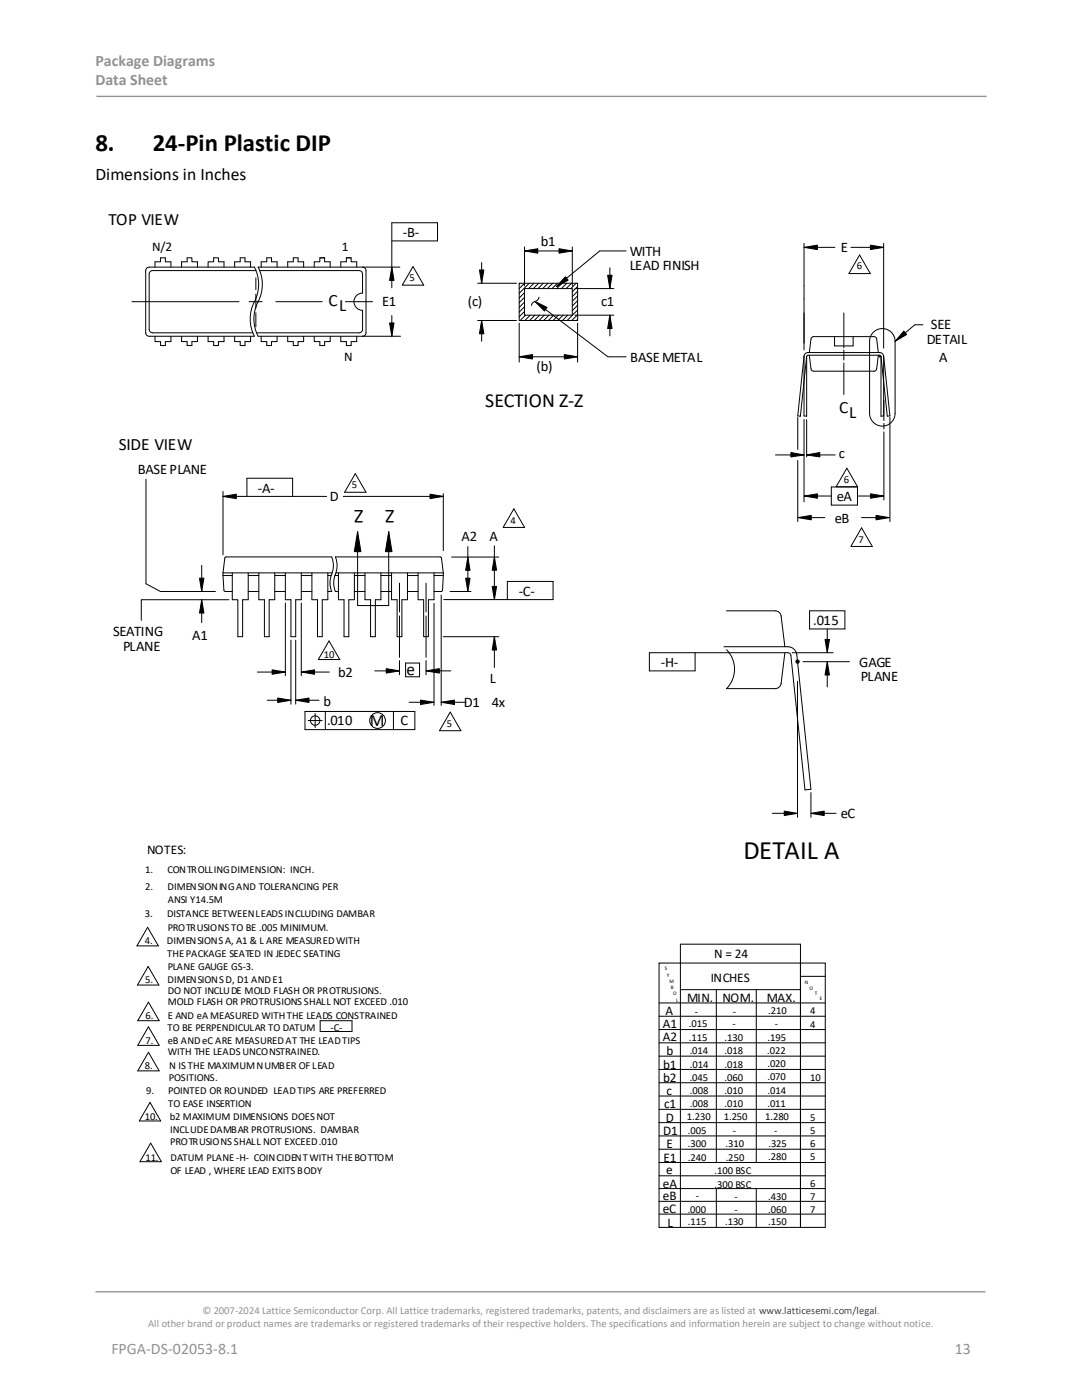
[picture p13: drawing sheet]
<svg xmlns="http://www.w3.org/2000/svg" width="216mm" height="279mm" viewBox="0 0 216 279" stroke-linecap="round" stroke-linejoin="round" font-family="sans-serif">
<defs><g id="words">
<text font-size="5.3" x="148.3" y="171.5">DETAIL A</text>
<g font-size="5">
<text x="19" y="30.1">8.</text>
<text x="30.5" y="30.1">24-Pin Plastic DIP</text>
</g>
<g font-size="4">
<text x="96.8" y="81.3">SECTION Z-Z</text>
<text x="72.5" y="101.8" transform="rotate(-180 72.5 101.8)">Z</text>
<text x="78.7" y="101.8" transform="rotate(-180 78.7 101.8)">Z</text>
</g>
<g font-size="3.5">
<text x="19" y="35.9">Dimensions in Inches</text>
<text x="65.5" y="61.2">C</text>
<text x="67.7" y="62.2">L</text>
<text x="169.5" y="83.4">L</text>
<text x="23.7" y="89.9">SIDE VIEW</text>
</g>
<g font-size="3.4">
<text x="21.6" y="44.8">TOP VIEW</text>
<text x="167.5" y="82.4">C</text>
<text x="81.1" y="134.6">e</text>
<text x="73.8" y="144.9">M</text>
</g>
<g font-size="3.2" fill="#919195">
<text x="19" y="13.2">Package Diagrams</text>
<text x="19" y="17.1">Data Sheet</text>
<text x="22.2" y="270.2">FPGA-DS-02053-8.1</text>
<text x="190.5" y="270.2">13</text>
</g>
<g font-size="2.9">
<text x="80.4" y="47.3">-B-</text>
<text x="107.9" y="49.1">b1</text>
<text x="125.7" y="51.1">WITH</text>
<text x="125.7" y="54">LEAD FINISH</text>
<text x="167.8" y="50.3">E</text>
<text x="76.2" y="61.2">E1</text>
<text x="93.3" y="61.2">(c)</text>
<text x="119.9" y="61.2">c1</text>
<text x="185.7" y="65.6">SEE</text>
<text x="184.9" y="68.6">DETAIL</text>
<text x="107.1" y="74">(b)</text>
<text x="125.8" y="72.2">BASE METAL</text>
<text x="187.4" y="72.2">A</text>
<text x="27.5" y="94.5">BASE PLANE</text>
<text x="167.4" y="91.5">c</text>
<text x="51.5" y="98.3">-A-</text>
<text x="65.8" y="100">D</text>
<text x="167" y="99.9">eA</text>
<text x="92.1" y="107.9">A2</text>
<text x="97.7" y="107.9">A</text>
<text x="166.6" y="104.3">eB</text>
<text x="103.5" y="119">-C-</text>
<text x="162.3" y="124.6">.015</text>
<text x="22.6" y="127">SEATING</text>
<text x="24.6" y="129.8">PLANE</text>
<text x="38.4" y="127.8">A1</text>
<text x="67.5" y="135.1">b2</text>
<text x="97.8" y="136.3">L</text>
<text x="131.9" y="133.2">-H-</text>
<text x="171.4" y="133.1">GAGE</text>
<text x="171.7" y="135.9">PLANE</text>
<text x="64.6" y="140.9">b</text>
<text x="92.6" y="141.2">D1</text>
<text x="98.1" y="141.2">4x</text>
<text x="65.3" y="144.8">.010</text>
<text x="79.9" y="144.7">C</text>
<text x="167.8" y="163.2">eC</text>
</g>
<g font-size="2.6">
<text x="30.4" y="50.2">N/2</text>
<text x="68.2" y="50.2">1</text>
<text x="68.7" y="72">N</text>
<text x="29.3" y="170.5">NOTES:</text>
<text x="142.5" y="191.3">N = 24</text>
<text x="141.8" y="196">INCHES</text>
<text x="132.8" y="202.5">A</text>
<text x="137.1" y="200">MIN.</text>
<text x="144.2" y="200">NOM.</text>
<text x="153" y="200">MAX.</text>
<text x="132.3" y="207.8">A2</text>
<text x="132.3" y="205.1">A1</text>
<text x="132.3" y="213.3">b1</text>
<text x="132.3" y="215.9">b2</text>
<text x="133" y="210.6">b</text>
<text x="132.5" y="221.1">c1</text>
<text x="133" y="218.6">c</text>
<text x="132.3" y="226.5">D1</text>
<text x="132.9" y="223.9">D</text>
<text x="132.4" y="231.9">E1</text>
<text x="133" y="229.2">E</text>
<text x="132.3" y="239.6">eB</text>
<text x="132.3" y="237">eA</text>
<text x="132.9" y="234.2">e</text>
<text x="132.2" y="242.1">eC</text>
<text x="133.2" y="244.8">L</text>
</g>
<g font-size="2.1">
<text x="170.9" y="53.8">6</text>
<text x="81.7" y="56.1">5</text>
<text x="70.2" y="97.5">5</text>
<text x="168.4" y="96.4">6</text>
<text x="101.9" y="104.5">4</text>
<text x="171.3" y="108.3">7</text>
<text x="64.7" y="131.3">10</text>
<text x="89.1" y="145.1">5</text>
<text x="29" y="177.7">2.</text>
<text x="29" y="174.2">1.</text>
<text x="33.4" y="177.7">DIMENSIONING AND TOLERANCING PER</text>
<text x="33.4" y="174.2">CONTROLLING DIMENSION: INCH.</text>
<text x="28.9" y="183">3.</text>
<text x="33.3" y="183">DISTANCE BETWEEN LEADS INCLUDING DAMBAR</text>
<text x="33.5" y="185.8">PROTRUSIONS TO BE .005 MINIMUM.</text>
<text x="33.5" y="180.2">ANSI Y14.5M</text>
<text x="28.9" y="188.4">4.</text>
<text x="33.3" y="188.4">DIMENSIONS A, A1 &amp; L ARE MEASURED WITH</text>
<text x="33.4" y="191">THE PACKAGE SEATED IN JEDEC SEATING</text>
<text x="29" y="196.2">5.</text>
<text x="33.4" y="196.2">DIMENSIONS D, D1 AND E1</text>
<text x="33.5" y="193.6">PLANE GAUGE GS-3.</text>
<text x="29" y="203.3">6.</text>
<text x="33.5" y="200.6">MOLD FLASH OR PROTRUSIONS SHALL NOT EXCEED .010</text>
<text x="33.5" y="198.4">DO NOT INCLUDE MOLD FLASH OR PROTRUSIONS.</text>
<text x="33.5" y="203.3">E AND eA MEASURED WITH THE LEADS CONSTRAINED</text>
<text x="138.7" y="202.5">-</text>
<text x="146.2" y="202.5">-</text>
<text x="153.3" y="202.3">.210</text>
<text x="161.7" y="202.4">4</text>
<text x="29" y="208.3">7.</text>
<text x="33.4" y="205.7">TO BE PERPENDICULAR TO DATUM</text>
<text x="33.5" y="208.3">eB AND eC ARE MEASURED AT THE LEAD TIPS</text>
<text x="65.9" y="205.7">-C-</text>
<text x="137.5" y="207.7">.115</text>
<text x="137.5" y="205">.015</text>
<text x="144.6" y="207.7">.130</text>
<text x="146.2" y="204.9">-</text>
<text x="153.1" y="207.7">.195</text>
<text x="154.6" y="204.9">-</text>
<text x="161.7" y="205.1">4</text>
<text x="28.9" y="213.3">8.</text>
<text x="33.5" y="210.6">WITH THE LEADS UNCONSTRAINED.</text>
<text x="33.7" y="215.7">POSITIONS.</text>
<text x="33.8" y="213.3">N IS THE MAXIMUM NUMBER OF LEAD</text>
<text x="137.6" y="210.3">.014</text>
<text x="137.6" y="215.8">.045</text>
<text x="137.6" y="213.1">.014</text>
<text x="144.6" y="210.3">.018</text>
<text x="144.6" y="215.8">.060</text>
<text x="144.6" y="213.1">.018</text>
<text x="153.1" y="210.3">.022</text>
<text x="153.1" y="212.9">.020</text>
<text x="153.1" y="215.6">.070</text>
<text x="161.7" y="215.7">10</text>
<text x="29.2" y="218.3">9.</text>
<text x="33.5" y="220.9">TO EASE INSERTION</text>
<text x="33.6" y="218.3">POINTED OR ROUNDED LEAD TIPS ARE PREFERRED</text>
<text x="137.6" y="218.3">.008</text>
<text x="137.6" y="221">.008</text>
<text x="144.6" y="218.3">.010</text>
<text x="144.6" y="221">.010</text>
<text x="153.1" y="220.9">.011</text>
<text x="153.1" y="218.2">.014</text>
<text x="28.9" y="223.5">10.</text>
<text x="33.9" y="223.5">b2 MAXIMUM DIMENSIONS DOES NOT</text>
<text x="34" y="226.1">INCLUDE DAMBAR PROTRUSIONS. DAMBAR</text>
<text x="137.1" y="223.6">1.230</text>
<text x="137.2" y="226.2">.005</text>
<text x="144.4" y="223.6">1.250</text>
<text x="146.2" y="226.2">-</text>
<text x="152.7" y="223.6">1.280</text>
<text x="154.5" y="226.2">-</text>
<text x="161.7" y="223.7">5</text>
<text x="161.7" y="226.3">5</text>
<text x="29" y="231.7">11.</text>
<text x="33.9" y="228.6">PROTRUSIONS SHALL NOT EXCEED.010</text>
<text x="34" y="231.7">DATUM PLANE -H- COINCIDENT WITH THE BOTTOM</text>
<text x="137.2" y="229">.300</text>
<text x="137.3" y="231.7">.240</text>
<text x="144.8" y="228.9">.310</text>
<text x="144.8" y="231.7">.250</text>
<text x="153.3" y="231.5">.280</text>
<text x="153.3" y="228.9">.325</text>
<text x="161.7" y="229">6</text>
<text x="161.7" y="231.6">5</text>
<text x="34" y="234.2">OF LEAD , WHERE LEAD EXITS BODY</text>
<text x="138.9" y="239.3">-</text>
<text x="142.6" y="237">.300 BSC</text>
<text x="142.6" y="234.3">.100 BSC</text>
<text x="146.5" y="239.5">-</text>
<text x="153.3" y="239.5">.430</text>
<text x="161.7" y="239.4">7</text>
<text x="161.7" y="236.9">6</text>
<text x="137.2" y="242">.000</text>
<text x="137.2" y="244.6">.115</text>
<text x="144.7" y="244.5">.130</text>
<text x="146.5" y="242.1">-</text>
<text x="153.3" y="242">.060</text>
<text x="153.3" y="244.5">.150</text>
<text x="161.7" y="242">7</text>
</g>
<g font-size="2.1" fill="#919195">
<text x="40.4" y="262.3">© 2007-2024 Lattice Semiconductor Corp. All Lattice trademarks, registered trademarks, patents, and disclaimers are as listed at www.latticesemi.com/legal.</text>
<text x="29.6" y="264.9">All other brand or product names are trademarks or registered trademarks of their respective holders. The specifications and information herein are subject to change without notice.</text>
</g>
<g font-size="1.1">
<text x="132.7" y="193.5">S</text>
<text x="133.1" y="194.9">Y</text>
<text x="133.6" y="196.1">M</text>
<text x="133.9" y="197.3">B</text>
<text x="160.6" y="196.5">N</text>
<text x="161.5" y="197.5">O</text>
<text x="134.3" y="198.6">O</text>
<text x="134.9" y="199.9">L</text>
<text x="162.6" y="198.6">T</text>
<text x="163.6" y="199.6">E</text>
</g>
</g></defs>
<path d="M19.2 19.2h177.6M19 257.8h177.6" fill="none" stroke="#919195" stroke-width=".26"/>
<g fill="none" stroke="#000" stroke-width=".2">
<path d="M29.1 54a.69 .69 0 0 1 .7-.7h21a7.8 7.8 0 0 1-.4 7.6 7.5 7.5 0 0 0 .4 6.2h-21a.69 .69 0 0 1-.7-.7v-12.4M30.9 53.3v-1h1.1v-.8h1v.8h1.1v1M36.2 53.3v-1h1.1v-.8h1v.8h1.1v1M41.5 53.3v-1h1.1v-.8h1v.8h1.1v1M46.8 53.3v-1h1.1v-.8h1v.8h1.1v1M51.1 55.5v2.3M51.1 58.7v2.8M51.1 54h-20.6a.69 .69 0 0 0-.7 .7v11a.69 .69 0 0 0 .7 .7h19.9M51.8 54h19.9a.69 .69 0 0 1 .6 .7v3.8a1.72 1.72 0 0 0-1.7 1.7 1.72 1.72 0 0 0 1.7 1.7v3.8a.69 .69 0 0 1-.6 .7h-20.5M52.1 53.3v-1h1.1v-.8h1v.8h1.1v1M57.4 53.3v-1h1.1v-.8h1v.8h1.1v1M63.8 51.5h1"/>
<path d="M64.8 51.5h-1v.8h-1.1v1M64.8 51.5v.8h1.1v1M69.1 51.5h1v.8h1.1v1M69.1 51.5v.8h-1.1v1M69.1 51.5h1M72.3 53.3a.69 .69 0 0 1 .7 .7v12.4M78.2 53.3l.4 2.7h-.9zM78.2 48.1h9.1v-3.6h-9.1v12.9M79.8 53.3h-28.3a7.8 7.8 0 0 1-.3 7.6 7.5 7.5 0 0 0 .3 6.2h28.4M82.4 53.2l2.2 3.7h-4.3zM95.3 56.5h7.8M95.7 53.9h.8l-.4 2.6z"/>
<path d="M96.1 52.4v4.1M103.6 56.5h11.7v7.5h-11.7zM103.7 56.5l-.1 .2M104.7 57.6h9.5v5.3h-9.5zM104.7 49.3v7.8M104.7 59.3l-1.1 1.1M104.7 58.4l-1.1 1.1M104.7 50.1l2.6-.5v.9zM104.7 56.5l-1.1 1.1M105.6 56.5l-2 2M105.9 50.1h8.3M106.5 56.5l-1 1.1"/>
<path d="M107.5 56.5l-1.1 1.1M107.5 59.3a1.05 1.05 0 0 1-.7 .9M108.4 56.5l-1.1 1.1M109.3 56.5l-1 1.1M110.3 56.5l-1.1 1.1M111.2 56.5l-1 1.1M111.5 49.6l2.7 .5-2.7 .4zM112.2 56.5l-1.1 1.1M112.8 55.2l.6 .7-2.4 1.3zM113.1 56.5l-1.1 1.1M114 56.5l-1 1.1M114.2 49.3v7.8"/>
<path d="M114.7 57.6h7.8M115 56.5l-1.1 1.1M115.3 57.2l-1.1 1M115.3 58.1l-1.1 1.1M115.3 59.1l-1.1 1M115.3 60l-1.1 1.1M121.2 54.9h.9l-.4 2.7zM121.7 53.5v4.1M124.9 50.1h-5.2l-8.7 7.1M160.4 49.4l2.7-.5v.9zM160.4 48.6v21.2M161.7 49.4h4.9"/>
<path d="M169.4 54.6h4.3l-2.2-3.7-2.1 3.7M169.8 49.4h5.1M173.7 48.9l2.6 .5-2.6 .4zM176.3 48.6v20.9M26.3 60.2h21.4M30.9 67.1v1.1h1.1v.8h1v-.8h1.1v-1.1M36.2 67.1v1.1h1.1v.8h1v-.8h1.1v-1.1M41.5 67.1v1.1h1.1v.8h1v-.8h1.1v-1.1M46.8 67.1v1.1h1.1v.8h1v-.8h1.1v-1.1M49.7 60.2h2.6M51.1 62.4v2.8M52.1 67.1v1.1h1.1v.8h1v-.8h1.1v-1.1"/>
<path d="M55 60.2h9.3M57.4 67.1v1.1h1.1v.8h1v-.8h1.1v-1.1M62.7 67.1v1.1h1.1v.8h1v-.8h1.1v-1.1M68 67.1v1.1h1.1v.8h1v-.8h1.1v-1.1M68.9 60.2h5.4M73 66.4a.69 .69 0 0 1-.7 .7M77.7 64.5h.9l-.4 2.6zM78.2 63v4.1M95.3 64h7.8M96.1 64l.4 2.6h-.8zM96.1 64v4.1M103.6 71.2h11.7"/>
<path d="M103.6 71.2l2.6-.4v.8zM103.6 64.5v7.8M104.7 62.2l-1.1 1M104.7 61.2l-1.1 1.1M104.7 60.3l-1.1 1M104.9 62.9l-1.1 1.1M105.8 62.9l-1.1 1.1M106.7 62.9l-1 1.1M106.7 60.2l2.5 1.1-.6 .8zM106.8 60.2a.91 .91 0 0 0-.7 .8M106.8 60.2l14.5 11h3.6M107.7 62.9l-1.1 1.1"/>
<path d="M108.6 62.9l-1.1 1.1M109.5 62.9l-1 1.1M110.5 62.9l-1.1 1.1M111.4 62.9l-1 1.1M112.4 62.9l-1.1 1.1M112.6 70.8l2.7 .4-2.7 .4zM113.3 62.9l-1.1 1.1M114.7 62.9h7.8M115.3 64.5v7.8M115.3 60.9l-1.1 1.1M115.3 61.9l-2.1 2.1M115.3 62.8l-1.2 1.2"/>
<path d="M115.3 63.7l-.3 .3M121.7 62.9l.4 2.7h-.9zM121.7 62.9v4.1M160.4 71.1v11.9l.6 .1v-12M160.4 71.1l-1.2 11.9 .5 .1 1.3-12M161 71.1l.2-.2h14.3l.3 .2M161.2 70.4a.79 .79 0 0 0-.8 .7M161.2 70.4h14.3M161.5 70.4l.3-2.8 .3-.4h.3h12h.3l.2 .4 .4 2.8M161.5 70.9l.3 2.7 .3 .4 .3 .1h12l.3-.1 .2-.4 .4-2.7M166.5 67.2v1.8h3.7v-1.8M168.4 62.5v6.9"/>
<path d="M168.4 69.9v2M168.4 72.4v6.3M174.5 66.1a2.55 2.55 0 0 1 2.7-.3 2.55 2.55 0 0 1 1.4 2.3v14.4a2.55 2.55 0 0 1-2.5 2.5 2.55 2.55 0 0 1-2.6-2.5v-14.4a2.55 2.55 0 0 1 1-2zM175.4 71.2h.3M175.5 70.4a.79 .79 0 0 1 .8 .7M175.5 71v.3M176.3 71.1v11.9l-.5 .1v-12M176.3 71.1l1.3 11.9-.6 .1-1.2-12M176.4 79.8v4.1M180.4 66.1l.5 .7-2.3 1.3zM184.2 64.8h-1.7l-2.7 2.3M29.1 95.6v20.9l2.9 1.5h11"/>
<path d="M44.5 99.1l2.6-.5v.9zM44.5 99.1h20.7M44.5 98.1v12.6M58.4 95.4h-9.1v3.7M58.4 95.4v3.7M68.5 99.1h20M70.9 94.5l2.1 3.7h-4.2zM85.8 98.6l2.7 .5-2.7 .4zM88.5 98.5v11.4M154.7 90.8h5.7M157.8 90.3l2.7 .5-2.7 .4zM159.2 83.3v6.4"/>
<path d="M159.2 91.9v12.2M160.4 83.7v16.5M160.5 99l2.6-.4v.8zM160.9 90.8l2.7-.5v.9zM161 83.8v7.4M161 90.8h5.7M162.3 99h3.6M165.9 97.2h5.2v3.6h-5.2zM169 93.4l2.1 3.7h-4.3zM171.1 99h3.7M173.7 98.6l2.7 .4-2.7 .4zM176.4 84.5v1.1"/>
<path d="M176.4 86.2v13.6M177.6 83.3v20.8M39.8 115.4h.9l-.5 2.6zM40.2 119.7l.5 2.6h-.9zM40.2 112.8v5.2M40.2 119.7v4.6M44.5 114.9l.3 3.1h1.6M44.5 114.3l.4-2.9 .2-.3h21.1a4.9 4.9 0 0 1-.2 4.1 4.5 4.5 0 0 0 .2 2.8h-.8M44.5 114.3v.6M44.5 114.3h21.8M44.5 114.9h1.9M45.7 119.7h-17.5v4.1"/>
<path d="M46.4 114.3v5.4h1.1v7.4h.9v-7.4h1.1v-5.4M49.5 118h2.1M49.5 114.9h2.1M51.6 114.3v5.4h1.2v7.4h.9v-7.4h1.1v-5.4M54.8 118h2.1M54.8 114.9h2.1M56.9 114.3v5.4h1.2v7.4h.9v-7.4h1.1v-5.4M60.1 118h2.1M60.1 114.9h2.1M62.2 114.3v5.4h1.2v7.4h.9v-7.4h1.1v-5.4M65.4 114.9h.7M66.8 114.9h.7"/>
<path d="M67 114.3h21.5M67.5 114.3v5.4h1.1v7.4h1v-7.4h1.1v-5.4M70.7 118h2.1M70.7 114.9h2.1M71.4 106.1l.6 4h-1.3zM71.4 106.1v14.8h6.2v-14.8M72.8 114.3v5.4h1.1v7.4h1v-7.4h1.1v-5.4M76 118h2.1M76 114.9h2.1M77.6 106.1l.6 4h-1.3zM78.1 114.3v5.4h1.1v7.4h1v-7.4h1.1v-5.4M79.7 116.4v5.7"/>
<path d="M81.3 118h2.1M81.3 114.9h2.1M83.4 114.3v5.4h1.1v7.4h1v-7.4h1.1v-5.4M85 116.4v5.7M86.6 114.9h1.9M88 118.8v22M88.5 114.3l-.4-2.9-.3-.3h-20.9a4.9 4.9 0 0 1-.2 4.1 4.5 4.5 0 0 0 .2 2.8h.6M88.5 114.9l-.3 3.1h-1.6M88.5 114.3v.6M88.5 119.7h21.9v-3.7h-9.2v3.7M89.8 118h4.2M90.1 111.2h9.4"/>
<path d="M92.9 115.4h.9l-.4 2.6zM93.4 111.2l.4 2.6h-.9zM93.4 109.1v7M98.2 117h.9l-.5 2.7zM98.6 111.1l.5 2.7h-.9zM98.6 108.9v9.2M102.5 101.6l2.2 3.7h-4.3zM159.2 103.3l2.7-.4v.8zM160.7 103.3h3.9M171.9 103.3h4.4M171.9 105.3l2.2 3.8h-4.3zM174.8 102.9l2.7 .4-2.7 .4z"/>
<path d="M51.4 134.1h5.5M53.3 139.7h4.8M54.3 133.7l2.6 .4-2.6 .5zM55.4 139.3l2.7 .4-2.7 .5zM56.9 120.4v14.4M58.1 127.8v12.7M59 127.8v12.7M59 139.7h4.7M59 139.7l2.7-.4v.9zM60.1 120.4v14.4M60.1 134.1h5.6M60.1 134.1l2.7-.4v.9z"/>
<path d="M65.7 127.9l2.1 3.7h-4.3zM74.8 133.9h4.9M77.1 133.4l2.6 .5-2.6 .4zM79.7 122.9v8.3M79.7 131.8v2.9M80.9 132.3h2.8v2.8h-2.8zM83.9 139.7l2.7 .5-2.7 .4zM85 133.9l2.7-.5v.9zM85 122.9v8.3M85 131.8v2.9M85 133.9h5M86.6 120.4v20.4"/>
<path d="M88.5 127.1h11M98.6 127.1l.5 2.6h-.9zM98.6 127.1v6.1M138.7 130.3v3.6h-9.1v-3.6h27.6l.5 .2 .1 .3M144.5 129.1h12.7a1.79 1.79 0 0 1 1.8 1.6l2.8 26.8-1.2 .1-2.8-26.8M145 129.7a5.5 5.5 0 0 1 0 7.7h9.7a1.19 1.19 0 0 0 1.2-1l.7-6.1M145 121.9h9.7a1.19 1.19 0 0 1 1.2 1.1l.7 6.1M158.1 130.3h8.1M159.2 132h.1M159.1 136v27.1M160.2 132.1h9.3M161.5 121.9h7.1v3.6h-7.1z"/>
<path d="M164.6 127.6h.9l-.4 2.7zM165.1 132.1l.4 2.6h-.9zM165.1 125.5v3.6M165.1 133.2v3.9M60.9 142h21.9v3.6h-21.9zM61.5 143.8h2.8M62.9 142.4v2.8M64.9 142v3.6M78.5 142v3.6M81.6 140.2h5M88 140.2h5M88 140.2l2.7-.5v.9z"/>
<path d="M89.8 142.1l2.2 3.7h-4.3zM161.8 158.2v4.9M154.1 162.3h3.8M156.5 161.9l2.6 .4-2.6 .5zM161.8 162.3l2.7-.4v.9zM163 162.3h3.8M29.5 185.1l2.1 3.7h-4.3zM29.6 192.9l2.1 3.7h-4.3zM29.6 200l2.2 3.7h-4.3zM131.5 192.2h33.2v52.8h-33.2zM135.8 197.5h23.9M142.9 197.5v34.5"/>
<path d="M150.9 197.5v34.5M159.7 194.9h5M29.6 204.9l2.2 3.7h-4.3zM29.6 210l2.2 3.7h-4.3zM63.9 203.7h6.3v2.2h-6.3zM131.5 218.7h33.2M131.5 200.2h33.2M131.5 202.8h33.2M131.5 205.5h33.2M131.5 208.1h33.2M131.5 210.8h33.2M131.5 213.4h33.2"/>
<path d="M131.5 216.1h33.2M29.9 220l2.2 3.7h-4.3zM30.1 228.1l2.1 3.7h-4.3zM131.5 237.2h33.2M131.5 239.8h33.2M131.5 224h33.2M131.5 226.7h33.2M131.5 229.4h33.2M131.5 232h33.2M131.5 234.7h33.2M131.5 221.4h33.2M142.9 237.2v7.8"/>
<path d="M150.9 237.2v7.8M131.5 242.3h33.2M135.8 245v-56.6h23.9v56.6"/>
<circle cx="159.1" cy="132" r=".32"/>
<circle cx="159.1" cy="132" r=".19"/>
<circle cx="159.1" cy="132" r=".13"/>
<circle cx="159.1" cy="132" r=".26"/>
<circle cx="159.1" cy="132" r=".08"/>
<circle cx="62.9" cy="143.8" r=".94"/>
<circle cx="75.3" cy="143.8" r="1.57"/>
</g>
<g fill="#000">
<path d="M78.2 53.3l.4 2.7h-.9zM95.7 53.9h.8l-.4 2.6zM104.7 50.1l2.6-.5v.9zM111.5 49.6l2.7 .5-2.7 .4zM112.8 55.2l.6 .7-2.4 1.3zM121.2 54.9h.9l-.4 2.7zM160.4 49.4l2.7-.5v.9zM173.7 48.9l2.6 .5-2.6 .4zM77.7 64.5h.9l-.4 2.6zM96.1 64l.4 2.6h-.8zM103.6 71.2l2.6-.4v.8zM106.7 60.2l2.5 1.1-.6 .8z"/>
<path d="M112.6 70.8l2.7 .4-2.7 .4zM121.7 62.9l.4 2.7h-.9zM180.4 66.1l.5 .7-2.3 1.3zM44.5 99.1l2.6-.5v.9zM85.8 98.6l2.7 .5-2.7 .4zM157.8 90.3l2.7 .5-2.7 .4zM160.5 99l2.6-.4v.8zM160.9 90.8l2.7-.5v.9zM173.7 98.6l2.7 .4-2.7 .4zM39.8 115.4h.9l-.5 2.6zM71.4 106.1l.6 4h-1.3zM77.6 106.1l.6 4h-1.3z"/>
<path d="M92.9 115.4h.9l-.4 2.6zM93.4 111.2l.4 2.6h-.9zM98.6 111.1l.5 2.7h-.9zM98.2 117h.9l-.5 2.7zM159.2 103.3l2.7-.4v.8zM174.8 102.9l2.7 .4-2.7 .4zM40.2 119.7l.5 2.6h-.9zM54.3 133.7l2.6 .4-2.6 .5zM55.4 139.3l2.7 .4-2.7 .5zM59 139.7l2.7-.4v.9zM60.1 134.1l2.7-.4v.9zM77.1 133.4l2.6 .5-2.6 .4z"/>
<path d="M85 133.9l2.7-.5v.9zM98.6 127.1l.5 2.6h-.9zM164.6 127.6h.9l-.4 2.7zM165.1 132.1l.4 2.6h-.9zM83.9 139.7l2.7 .5-2.7 .4zM88 140.2l2.7-.5v.9zM156.5 161.9l2.6 .4-2.6 .5zM161.8 162.3l2.7-.4v.9z"/>
</g>
<use href="#words"/>
</svg>
